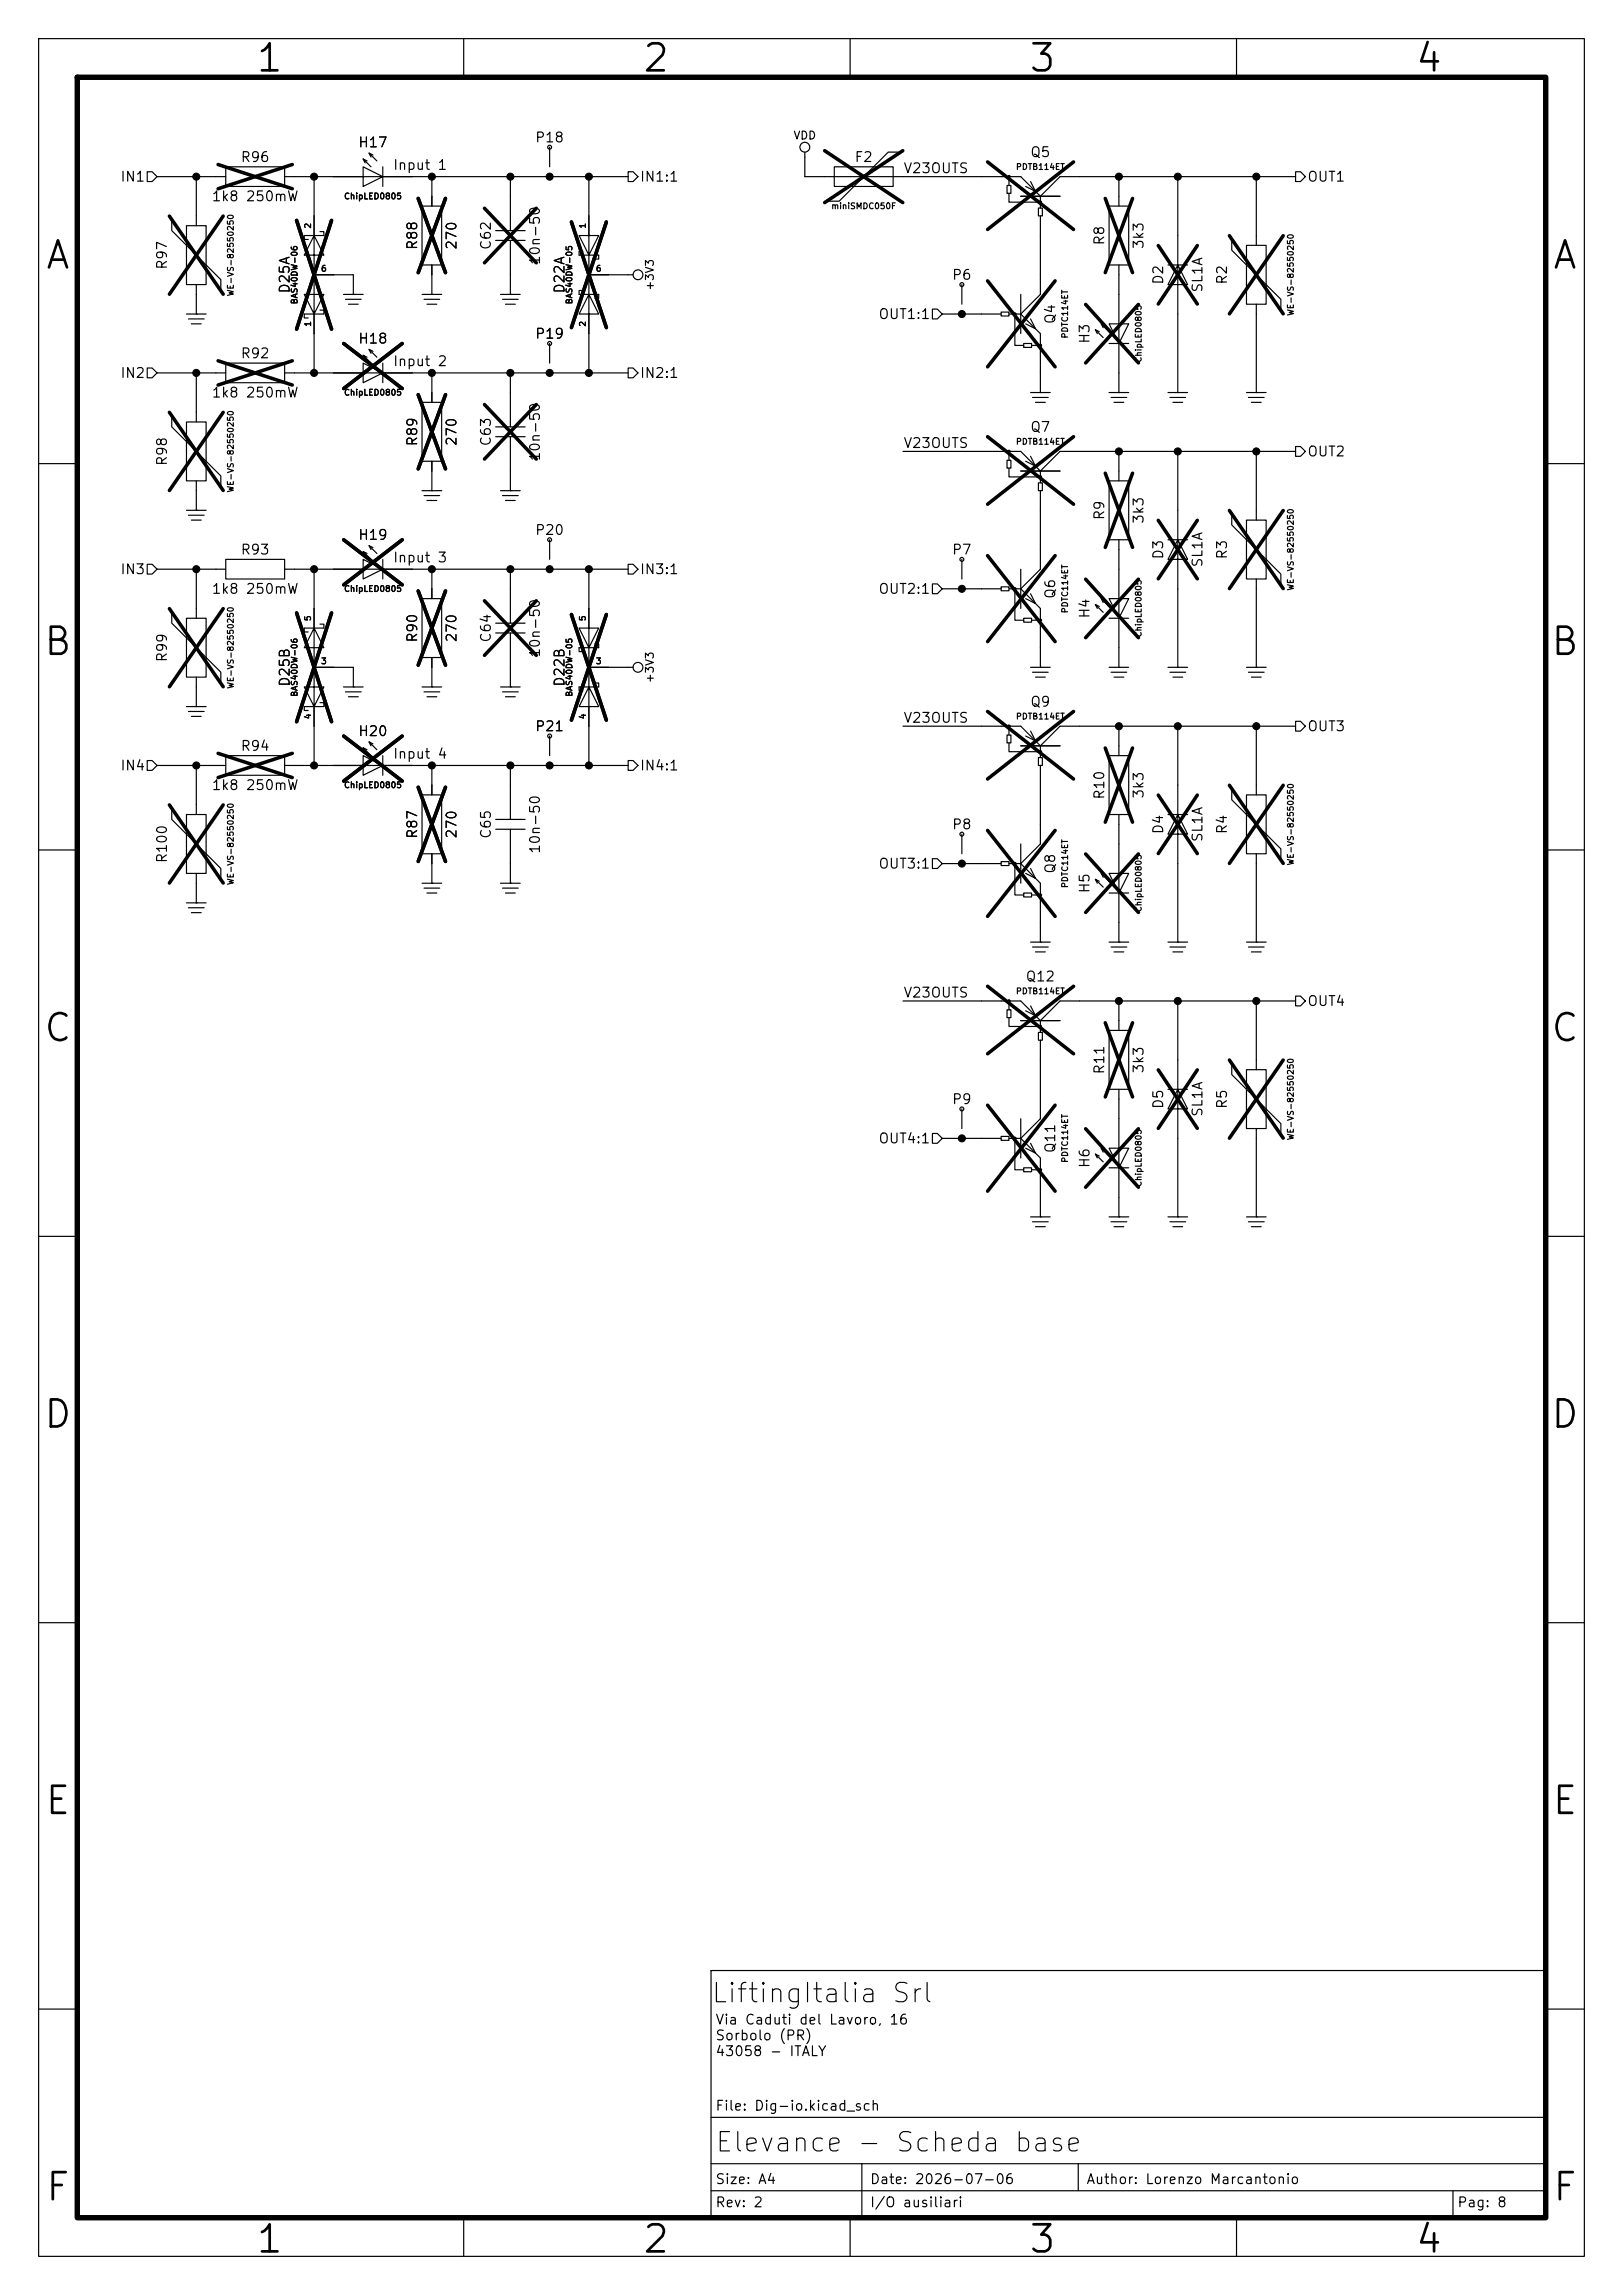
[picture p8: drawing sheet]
<svg xmlns="http://www.w3.org/2000/svg" width="210mm" height="297mm" viewBox="0 0 210 297" stroke-linecap="round" stroke-linejoin="round" font-family="sans-serif">
<defs><g id="words">
<g font-size="3.5">
<text x="32.9" y="10.2">1</text>
<text x="82.9" y="10.2">2</text>
<text x="132.9" y="10.2">3</text>
<text x="182.9" y="10.2">4</text>
<text x="5.6" y="35.7">A</text>
<text x="200.7" y="35.7">A</text>
<text x="5.4" y="85.7">B</text>
<text x="200.4" y="85.7">B</text>
<text x="5.4" y="135.7">C</text>
<text x="200.4" y="135.7">C</text>
<text x="5.4" y="185.7">D</text>
<text x="200.4" y="185.7">D</text>
<text x="5.6" y="235.7">E</text>
<text x="200.6" y="235.7">E</text>
<text x="5.6" y="285.7">F</text>
<text x="200.7" y="285.7">F</text>
<text x="32.9" y="292.4">1</text>
<text x="82.9" y="292.4">2</text>
<text x="132.9" y="292.4">3</text>
<text x="182.9" y="292.4">4</text>
</g>
<g font-size="2.5">
<text x="91.9" y="259.8">LiftingItalia Srl</text>
<text x="92.4" y="279.1">Elevance - Scheda base</text>
</g>
<g font-size="1.3">
<text x="15.5" y="23.8">IN1</text>
<text x="31" y="21.3">R96</text>
<text x="46.3" y="19.4">H17</text>
<text x="50.8" y="22.3">Input 1</text>
<text x="69.1" y="18.7">P18</text>
<text x="82.7" y="23.8">IN1:1</text>
<text x="110.5" y="21.3">F2</text>
<text x="116.8" y="22.7">V23OUTS</text>
<text x="133.2" y="20.6">Q5</text>
<text x="169.1" y="23.8">OUT1</text>
<text x="27.3" y="26.4">1k8 250mW</text>
<text x="21.9" y="35" transform="rotate(-90 21.9 35)">R97</text>
<text x="54.3" y="32.5" transform="rotate(-90 54.3 32.5)">R88</text>
<text x="59.4" y="32.4" transform="rotate(-90 59.4 32.4)">270</text>
<text x="63.8" y="32.5" transform="rotate(-90 63.8 32.5)">C62</text>
<text x="70.2" y="34.4" transform="rotate(-90 70.2 34.4)">10n-50</text>
<text x="143.2" y="31.8" transform="rotate(-90 143.2 31.8)">R8</text>
<text x="148.3" y="32.3" transform="rotate(-90 148.3 32.3)">3k3</text>
<text x="37.8" y="38.1" transform="rotate(-90 37.8 38.1)">D25A</text>
<text x="73.4" y="38.1" transform="rotate(-90 73.4 38.1)">D22A</text>
<text x="113.6" y="41.6">OUT1:1</text>
<text x="123.1" y="36.5">P6</text>
<text x="150.8" y="36.9" transform="rotate(-90 150.8 36.9)">D2</text>
<text x="155.9" y="38" transform="rotate(-90 155.9 38)">SL1A</text>
<text x="159.1" y="36.9" transform="rotate(-90 159.1 36.9)">R2</text>
<text x="31" y="46.7">R92</text>
<text x="46.3" y="44.8">H18</text>
<text x="50.8" y="47.7">Input 2</text>
<text x="69.1" y="44.1">P19</text>
<text x="136.9" y="42" transform="rotate(-90 136.9 42)">Q4</text>
<text x="141.3" y="44.6" transform="rotate(-90 141.3 44.6)">H3</text>
<text x="15.5" y="49.2">IN2</text>
<text x="27.3" y="51.8">1k8 250mW</text>
<text x="82.7" y="49.2">IN2:1</text>
<text x="54.3" y="57.9" transform="rotate(-90 54.3 57.9)">R89</text>
<text x="59.4" y="57.8" transform="rotate(-90 59.4 57.8)">270</text>
<text x="63.8" y="57.9" transform="rotate(-90 63.8 57.9)">C63</text>
<text x="70.2" y="59.8" transform="rotate(-90 70.2 59.8)">10n-50</text>
<text x="116.8" y="58.3">V23OUTS</text>
<text x="133.2" y="56.2">Q7</text>
<text x="169.1" y="59.4">OUT2</text>
<text x="21.9" y="60.4" transform="rotate(-90 21.9 60.4)">R98</text>
<text x="46.3" y="70.2">H19</text>
<text x="69.1" y="69.5">P20</text>
<text x="143.2" y="67.4" transform="rotate(-90 143.2 67.4)">R9</text>
<text x="148.3" y="67.9" transform="rotate(-90 148.3 67.9)">3k3</text>
<text x="15.5" y="74.6">IN3</text>
<text x="27.3" y="77.2">1k8 250mW</text>
<text x="31" y="72.1">R93</text>
<text x="50.8" y="73.1">Input 3</text>
<text x="82.7" y="74.6">IN3:1</text>
<text x="113.6" y="77.2">OUT2:1</text>
<text x="123.1" y="72.1">P7</text>
<text x="136.9" y="77.6" transform="rotate(-90 136.9 77.6)">Q6</text>
<text x="150.8" y="72.5" transform="rotate(-90 150.8 72.5)">D3</text>
<text x="155.9" y="73.5" transform="rotate(-90 155.9 73.5)">SL1A</text>
<text x="159.1" y="72.5" transform="rotate(-90 159.1 72.5)">R3</text>
<text x="54.3" y="83.3" transform="rotate(-90 54.3 83.3)">R90</text>
<text x="59.4" y="83.2" transform="rotate(-90 59.4 83.2)">270</text>
<text x="63.8" y="83.3" transform="rotate(-90 63.8 83.3)">C64</text>
<text x="141.3" y="80.1" transform="rotate(-90 141.3 80.1)">H4</text>
<text x="21.9" y="85.8" transform="rotate(-90 21.9 85.8)">R99</text>
<text x="37.8" y="89" transform="rotate(-90 37.8 89)">D25B</text>
<text x="70.2" y="85.2" transform="rotate(-90 70.2 85.2)">10n-50</text>
<text x="73.4" y="89" transform="rotate(-90 73.4 89)">D22B</text>
<text x="46.3" y="95.6">H20</text>
<text x="69.1" y="94.9">P21</text>
<text x="116.8" y="93.9">V23OUTS</text>
<text x="133.2" y="91.8">Q9</text>
<text x="169.1" y="94.9">OUT3</text>
<text x="15.5" y="100">IN4</text>
<text x="31" y="97.5">R94</text>
<text x="50.8" y="98.5">Input 4</text>
<text x="82.7" y="100">IN4:1</text>
<text x="27.3" y="102.6">1k8 250mW</text>
<text x="123.1" y="107.6">P8</text>
<text x="143.2" y="103.6" transform="rotate(-90 143.2 103.6)">R10</text>
<text x="148.3" y="103.5" transform="rotate(-90 148.3 103.5)">3k3</text>
<text x="21.9" y="111.8" transform="rotate(-90 21.9 111.8)">R100</text>
<text x="54.3" y="108.7" transform="rotate(-90 54.3 108.7)">R87</text>
<text x="59.4" y="108.6" transform="rotate(-90 59.4 108.6)">270</text>
<text x="63.8" y="108.7" transform="rotate(-90 63.8 108.7)">C65</text>
<text x="70.2" y="110.6" transform="rotate(-90 70.2 110.6)">10n-50</text>
<text x="113.6" y="112.7">OUT3:1</text>
<text x="136.9" y="113.2" transform="rotate(-90 136.9 113.2)">Q8</text>
<text x="150.8" y="108" transform="rotate(-90 150.8 108)">D4</text>
<text x="155.9" y="109.1" transform="rotate(-90 155.9 109.1)">SL1A</text>
<text x="159.1" y="108" transform="rotate(-90 159.1 108)">R4</text>
<text x="141.3" y="115.7" transform="rotate(-90 141.3 115.7)">H5</text>
<text x="116.8" y="129.4">V23OUTS</text>
<text x="132.6" y="127.3">Q12</text>
<text x="169.1" y="130.5">OUT4</text>
<text x="123.1" y="143.2">P9</text>
<text x="143.2" y="139.1" transform="rotate(-90 143.2 139.1)">R11</text>
<text x="148.3" y="139" transform="rotate(-90 148.3 139)">3k3</text>
<text x="150.8" y="143.6" transform="rotate(-90 150.8 143.6)">D5</text>
<text x="159.1" y="143.6" transform="rotate(-90 159.1 143.6)">R5</text>
<text x="113.6" y="148.3">OUT4:1</text>
<text x="136.9" y="149.3" transform="rotate(-90 136.9 149.3)">Q11</text>
<text x="155.9" y="144.6" transform="rotate(-90 155.9 144.6)">SL1A</text>
<text x="141.3" y="151.3" transform="rotate(-90 141.3 151.3)">H6</text>
<text x="92.5" y="262.3">Via Caduti del Lavoro, 16</text>
<text x="92.5" y="264.4">Sorbolo (PR)</text>
<text x="92.5" y="266.4">43058 - ITALY</text>
<text x="92.5" y="273.5">File: Dig-io.kicad_sch</text>
<text x="92.5" y="283">Size: A4</text>
<text x="92.5" y="286">Rev: 2</text>
<text x="112.5" y="286">I/O ausiliari</text>
<text x="112.5" y="283">Date: 2026-07-06</text>
<text x="140.5" y="283">Author: Lorenzo Marcantonio</text>
<text x="188.5" y="286">Pag: 8</text>
</g>
<g font-size="1">
<text x="102.6" y="18.3">VDD</text>
<text x="84.8" y="37.7" transform="rotate(-90 84.8 37.7)">+3V3</text>
<text x="84.8" y="88.5" transform="rotate(-90 84.8 88.5)">+3V3</text>
</g>
<g font-size=".8">
<text x="131.4" y="22.2">PDTB114ET</text>
<text x="40.4" y="29.6" transform="rotate(-90 40.4 29.6)">2</text>
<text x="44.4" y="26">ChipLED0805</text>
<text x="76" y="29.6" transform="rotate(-90 76 29.6)">1</text>
<text x="107.5" y="27.2">miniSMDC050F</text>
<text x="41.5" y="35.3">6</text>
<text x="77" y="35.3">6</text>
<text x="30.4" y="38.4" transform="rotate(-90 30.4 38.4)">WE-VS-82550250</text>
<text x="38.7" y="39.4" transform="rotate(-90 38.7 39.4)">BAS40DW-06</text>
<text x="74.2" y="39.4" transform="rotate(-90 74.2 39.4)">BAS40DW-05</text>
<text x="167.6" y="41" transform="rotate(-90 167.6 41)">WE-VS-82550250</text>
<text x="40.4" y="42.3" transform="rotate(-90 40.4 42.3)">1</text>
<text x="76" y="42.3" transform="rotate(-90 76 42.3)">2</text>
<text x="138.4" y="43.9" transform="rotate(-90 138.4 43.9)">PDTC114ET</text>
<text x="147.9" y="47" transform="rotate(-90 147.9 47)">ChipLED0805</text>
<text x="44.4" y="51.4">ChipLED0805</text>
<text x="131.4" y="57.7">PDTB114ET</text>
<text x="30.4" y="63.8" transform="rotate(-90 30.4 63.8)">WE-VS-82550250</text>
<text x="44.4" y="76.8">ChipLED0805</text>
<text x="167.6" y="76.5" transform="rotate(-90 167.6 76.5)">WE-VS-82550250</text>
<text x="40.4" y="80.4" transform="rotate(-90 40.4 80.4)">5</text>
<text x="76" y="80.4" transform="rotate(-90 76 80.4)">5</text>
<text x="138.4" y="79.4" transform="rotate(-90 138.4 79.4)">PDTC114ET</text>
<text x="147.9" y="82.6" transform="rotate(-90 147.9 82.6)">ChipLED0805</text>
<text x="30.4" y="89.2" transform="rotate(-90 30.4 89.2)">WE-VS-82550250</text>
<text x="41.5" y="86.1">3</text>
<text x="77" y="86.1">3</text>
<text x="38.7" y="90.2" transform="rotate(-90 38.7 90.2)">BAS40DW-06</text>
<text x="40.4" y="93.1" transform="rotate(-90 40.4 93.1)">4</text>
<text x="74.2" y="90.2" transform="rotate(-90 74.2 90.2)">BAS40DW-05</text>
<text x="76" y="93.1" transform="rotate(-90 76 93.1)">4</text>
<text x="131.4" y="93.3">PDTB114ET</text>
<text x="44.4" y="102.2">ChipLED0805</text>
<text x="167.6" y="112.1" transform="rotate(-90 167.6 112.1)">WE-VS-82550250</text>
<text x="30.4" y="114.6" transform="rotate(-90 30.4 114.6)">WE-VS-82550250</text>
<text x="138.4" y="115" transform="rotate(-90 138.4 115)">PDTC114ET</text>
<text x="147.9" y="118.1" transform="rotate(-90 147.9 118.1)">ChipLED0805</text>
<text x="131.4" y="128.8">PDTB114ET</text>
<text x="167.6" y="147.6" transform="rotate(-90 167.6 147.6)">WE-VS-82550250</text>
<text x="138.4" y="150.6" transform="rotate(-90 138.4 150.6)">PDTC114ET</text>
<text x="147.9" y="153.7" transform="rotate(-90 147.9 153.7)">ChipLED0805</text>
</g>
</g></defs>
<path d="M10 10h190v277h-190z" fill="none" stroke="#000" stroke-width=".7"/>
<g fill="none" stroke="#000" stroke-width=".15">
<path d="M5 5h200v287h-200zM47.8 19.8l1 1M60 5v5M71.1 19.1v2.5M104.1 19.7v3.2h28l2.5 2.5M110 5v5M116.2 19.7h-1.3l-6.3 6.3h-1.3M160 5v5M19 22.2h.7l.6 .7-.6 .6h-.7zM20.3 22.9h8.9M22.2 28.6v1.2l6.4 6.4v1.3M24.1 29.2h2.6v7.6h-2.6z"/>
<path d="M25.4 22.9v6.3M25.4 36.8v3.8M29.2 21.6h7.6v2.5h-7.6zM36.8 22.9h12.7l-2.5-1.3v2.5l2.5-1.2h31.8M40.6 22.9v7.6l-1.2 2.5h2.5l-1.3-2.5v10.1l1.3-2.5h-2.5l1.2 2.5v7.7M40.6 35.6h5.1v2.5M41.4 30h.5v.5h-2.5v.5h.5M44.4 38.1h2.6M44.7 38.7h2M45.1 39.4h1.3M45.7 38.1h.1M47 20.6l1 1"/>
<path d="M47.5 20.8l-.5-.2 .2 .5M48.3 20.1l-.5-.3 .2 .5M49.5 21.6v2.5M54.6 26.7h2.5v7.6h-2.5zM54.6 38.1h2.5M54.9 38.7h2M55.2 39.4h1.3M55.9 38.1h.1M55.9 22.9v3.8M55.9 34.3v3.8M64.1 31.1h3.8M64.1 29.8h3.8"/>
<path d="M64.8 38.1h2.5M65 38.7h2.1M65.4 39.4h1.3M66 38.1h.1M66 22.9v6.9M66 31.1v7M71.1 22.9h.1M75.4 32.5h-.5v.5h2.6v.5h-.5M75.4 37.6h-.5v.5h2.6v.5h-.5M76.2 22.9v10.1l-1.3-2.5h2.6l-1.3 2.5v5.1l1.3 2.5h-2.6l1.3-2.5v10.2M76.2 35.6h5.7M81.3 22.2h.6l.6 .7-.6 .6h-.6z"/>
<path d="M107.9 21.6h7.7v2.5h-7.7zM124.5 36.8v2.6M130.3 24h.5v1h-.5zM130.6 25v1.2h4M130.6 22.9h.1M130.6 22.9v1.1M132.1 38.1v5.1M132.1 25.4h5.1M133.3 23.5l.7 1.3-1.3-.7M134.4 26.9h.5v1h-.5zM134.6 25.4v1.5M134.6 27.9v10.2l-2.5 2.5"/>
<path d="M143.5 26.7h2.5v7.6h-2.5zM144.8 34.3v10.2l-1.3-2.6h2.5l-1.2 2.6v6.3M144.8 22.9v3.8M151.1 34.3h2.6M152.4 22.9v11.4l1.3 2.5h-2.6l1.3-2.5v16.5M159.4 31.1v1.3l6.3 6.3v1.3M161.3 31.8h2.5v7.6h-2.5zM162.6 22.9v8.9M162.6 39.4v11.4M167.6 22.2h.7l.6 .7-.6 .6h-.7zM167.6 22.9h-30.4l-2.6 2.5M19 47.6h.7l.6 .7-.6 .6h-.7z"/>
<path d="M20.3 48.3h8.9M22.2 54v1.2l6.4 6.4v1.3M24.1 54.6h2.6v7.6h-2.6zM24.1 40.6h2.6M24.4 41.3h2M24.8 41.9h1.2M25.4 40.6h.1M25.4 48.3v6.3M29.2 47h7.6v2.5h-7.6zM36.8 48.3h12.7l-2.5-1.3v2.5l2.5-1.2h31.8M41.4 40.1h.5v.5h-2.5v.5h.5M47 46l1 1"/>
<path d="M47.5 46.2l-.5-.2 .2 .5M47.8 45.2l1 1M48.3 45.5l-.5-.3 .2 .5M49.5 47v2.5M54.6 52.1h2.5v7.6h-2.5zM55.9 48.3v3.8M55.9 59.7v3.8M64.1 56.5h3.8M64.1 55.2h3.8M66 48.3v6.9M66 56.5v7M71.1 48.3h.1"/>
<path d="M71.1 44.5v2.5M81.3 47.6h.6l.6 .7-.6 .6h-.6zM116.8 58.4h15.3l2.5 2.6M120.6 40h.7l.6 .6-.6 .7h-.7zM121.9 40.6h7.6M124.5 40.6h.1M129.5 40.4h1.1v.5h-1.1zM130.3 59.6h.5v1h-.5zM130.6 58.4h.1M130.6 58.4v1.2M130.6 40.6h1.5M131.3 40.6v4.1h1.2"/>
<path d="M132.1 40.6l2.5 2.6v7.6M132.5 44.5h1v.5h-1zM133.3 59.1l.7 1.2-1.3-.6M133.3 41.3l.7 1.2-1.3-.6M133.3 50.8h2.6M133.5 44.7h1.1M133.6 51.4h2M134 52.1h1.3M134.6 50.8h.1M134.6 44.7h.1M141.7 42.7l1 1M142.2 42.9l-.5-.2 .3 .5"/>
<path d="M142.5 41.9l1 1M143 42.2l-.5-.3 .2 .5M143.5 50.8h2.5M143.5 44.5h2.5M143.8 51.4h2M144.1 52.1h1.3M144.8 50.8h.1M144.8 58.4v3.8M151.1 50.8h2.6M151.4 51.4h2M151.8 52.1h1.2M152.4 58.4v11.5l1.3 2.5h-2.6l1.3-2.5v16.5"/>
<path d="M152.4 50.8h.1M161.3 50.8h2.5M161.5 51.4h2.1M161.9 52.1h1.3M162.6 50.8h.1M162.6 58.4v8.9M167.6 57.8h.7l.6 .6-.6 .7h-.7zM167.6 58.4h-30.4l-2.6 2.6M5 60h5M19 73h.7l.6 .7-.6 .6h-.7zM20.3 73.7h8.9M22.2 79.4v1.2l6.4 6.4v1.3"/>
<path d="M24.1 66h2.6M24.4 66.7h2M24.8 67.3h1.2M25.4 66h.1M25.4 62.2v3.8M25.4 73.7v6.3M29.2 72.4h7.6v2.5h-7.6zM36.8 73.7h12.7l-2.5-1.3v2.5l2.5-1.2h31.8M40.6 73.7v7.6l-1.2 2.5h2.5l-1.3-2.5v10.1l1.3-2.5h-2.5l1.2 2.5v7.7M47 71.4l1 1M47.5 71.6l-.5-.2 .2 .5M47.8 70.6l1 1"/>
<path d="M48.3 70.9l-.5-.3 .2 .5M49.5 72.4v2.5M54.6 77.5h2.5v7.6h-2.5zM54.6 63.5h2.5M54.9 64.1h2M55.2 64.8h1.3M55.9 63.5h.1M55.9 73.7v3.8M64.8 63.5h2.5M65 64.1h2.1M65.4 64.8h1.3M66 63.5h.1"/>
<path d="M66 73.7v6.9M71.1 73.7h.1M71.1 69.9v2.5M76.2 73.7v10.1l-1.3-2.5h2.6l-1.3 2.5v5.1l1.3 2.5h-2.6l1.3-2.5v10.2M81.3 73h.6l.6 .7-.6 .6h-.6zM120.6 75.6h.7l.6 .6-.6 .6h-.7zM121.9 76.2h7.6M124.5 76.2h.1M124.5 72.4v2.5M129.5 75.9h1.1v.6h-1.1zM130.6 60.6v1.1h4M130.6 76.2h1.5"/>
<path d="M131.3 76.2v4.1h1.2M132.1 76.2l2.5 2.5v7.7M132.1 73.7v5M132.1 61h5.1M133.3 76.8l.7 1.3-1.3-.6M134.4 62.5h.5v1h-.5zM134.6 61v1.5M134.6 63.5v10.2l-2.5 2.5M141.7 78.2l1 1M142.2 78.5l-.5-.3 .3 .5M142.5 77.5l1 1M143 77.7l-.5-.2 .2 .5"/>
<path d="M143.5 62.2h2.5v7.7h-2.5zM144.8 69.9v10.1l-1.3-2.5h2.5l-1.2 2.5v6.4M151.1 69.9h2.6M159.4 66.7v1.2l6.3 6.4v1.3M161.3 67.3h2.5v7.6h-2.5zM162.6 74.9v11.5M200 60h5M19 98.4h.7l.6 .7-.6 .6h-.7zM20.3 99.1h8.9M24.1 80h2.6v7.6h-2.6zM24.1 91.4h2.6M24.4 92.1h2"/>
<path d="M24.8 92.7h1.2M25.4 91.4h.1M25.4 87.6v3.8M25.4 99.1v6.3M29.2 97.8h7.6v2.5h-7.6zM36.8 99.1h12.7l-2.5-1.3v2.5l2.5-1.2h31.8M40.6 86.4h5.1v2.5M41.4 90.9h.5v.5h-2.5v.5h.5M41.4 80.8h.5v.5h-2.5v.5h.5M44.4 88.9h2.6M44.7 89.5h2M45.1 90.2h1.3"/>
<path d="M45.7 88.9h.1M47 96.8l1 1M47.5 97l-.5-.2 .2 .5M47.8 96l1 1M48.3 96.3l-.5-.3 .2 .5M49.5 97.8v2.5M54.6 88.9h2.5M54.9 89.5h2M55.2 90.2h1.3M55.9 88.9h.1M55.9 85.1v3.8M55.9 99.1v3.8"/>
<path d="M64.1 81.9h3.8M64.1 80.6h3.8M64.8 88.9h2.5M65 89.5h2.1M65.4 90.2h1.3M66 88.9h.1M66 81.9v7M66 99.1v6.9M71.1 99.1h.1M71.1 95.3v2.5M76.2 86.4h5.7M77 88.4h.5v.5h-2.6v.5h.5"/>
<path d="M77 83.3h.5v.5h-2.6v.5h.5M81.3 98.4h.6l.6 .7-.6 .6h-.6zM116.8 94h15.3l2.5 2.5M130.3 95.1h.5v1h-.5zM130.6 96.1v1.2h4M130.6 94h.1M130.6 94v1.1M132.1 96.5h5.1M132.5 80h1v.5h-1zM133.3 94.6l.7 1.3-1.3-.6M133.3 86.4h2.6M133.5 80.3h1.1"/>
<path d="M133.6 87h2M134 87.6h1.3M134.4 98h.5v1.1h-.5zM134.6 86.4h.1M134.6 80.3h.1M134.6 96.5v1.5M134.6 99.1v10.1l-2.5 2.6M143.5 97.8h2.5v7.6h-2.5zM143.5 86.4h2.5M143.5 80h2.5M143.8 87h2M144.1 87.6h1.3"/>
<path d="M144.8 86.4h.1M144.8 94v3.8M151.1 86.4h2.6M151.4 87h2M151.8 87.6h1.2M152.4 94v11.4l1.3 2.6h-2.6l1.3-2.6v16.5M152.4 86.4h.1M161.3 86.4h2.5M161.5 87h2.1M161.9 87.6h1.3M162.6 86.4h.1M162.6 94v8.9"/>
<path d="M167.6 93.3h.7l.6 .7-.6 .6h-.7zM167.6 94h-30.4l-2.6 2.5M5 110h5M22.2 104.8v1.2l6.4 6.4v1.3M24.1 105.4h2.6v7.6h-2.6zM24.1 116.8h2.6M24.4 117.5h2M24.8 118.1h1.2M25.4 116.8h.1M25.4 113v3.8M54.6 102.9h2.5v7.6h-2.5zM54.6 114.3h2.5"/>
<path d="M54.9 114.9h2M55.2 115.6h1.3M55.9 114.3h.1M55.9 110.5v3.8M64.1 107.3h3.8M64.1 106h3.8M64.8 114.3h2.5M65 114.9h2.1M65.4 115.6h1.3M66 114.3h.1M66 107.3v7M120.6 111.1h.7l.6 .7-.6 .6h-.7z"/>
<path d="M121.9 111.8h7.6M124.5 111.8h.1M124.5 108v2.5M129.5 111.5h1.1v.5h-1.1zM130.6 111.8h1.5M131.3 111.8v4h1.2M132.1 111.8l2.5 2.5v7.6M132.1 109.2v5.1M132.5 115.6h1v.5h-1zM133.3 112.4l.7 1.3-1.3-.7M133.5 115.8h1.1M134.6 115.8h.1"/>
<path d="M141.7 113.8l1 1M142.2 114l-.5-.2 .3 .5M142.5 113l1 1M143 113.3l-.5-.3 .2 .5M143.5 115.6h2.5M144.8 105.4v10.2l-1.3-2.6h2.5l-1.2 2.6v6.3M151.1 105.4h2.6M159.4 102.2v1.3l6.3 6.4v1.2M161.3 102.9h2.5v7.6h-2.5zM162.6 110.5v11.4M200 110h5M116.8 129.5h15.3l2.5 2.6"/>
<path d="M130.3 130.7h.5v1h-.5zM130.6 131.7v1.1h4M130.6 129.5h.1M130.6 129.5v1.2M132.1 132.1h5.1M133.3 130.2l.7 1.2-1.3-.6M133.3 121.9h2.6M133.6 122.6h2M134 123.2h1.3M134.4 133.6h.5v1h-.5zM134.6 121.9h.1M134.6 132.1v1.5"/>
<path d="M134.6 134.6v10.2l-2.5 2.5M143.5 133.4h2.5v7.6h-2.5zM143.5 121.9h2.5M143.8 122.6h2M144.1 123.2h1.3M144.8 121.9h.1M144.8 129.5v3.9M151.1 121.9h2.6M151.4 122.6h2M151.8 123.2h1.2M152.4 121.9h.1M152.4 129.5v11.5l1.3 2.5h-2.6l1.3-2.5v16.5"/>
<path d="M159.4 137.8v1.3l6.3 6.3v1.3M161.3 138.4h2.5v7.7h-2.5zM161.3 121.9h2.5M161.5 122.6h2.1M161.9 123.2h1.3M162.6 121.9h.1M162.6 129.5v8.9M167.6 128.9h.7l.6 .6-.6 .7h-.7zM167.6 129.5h-30.4l-2.6 2.6M5 160h5M120.6 146.7h.7l.6 .6-.6 .7h-.7zM121.9 147.3h7.6"/>
<path d="M124.5 147.3h.1M124.5 143.5v2.6M129.5 147.1h1.1v.5h-1.1zM130.6 147.3h1.5M131.3 147.3v4.1h1.2M132.1 147.3l2.5 2.6v7.6M132.1 144.8v5.1M132.5 151.1h1v.5h-1zM133.3 148l.7 1.2-1.3-.6M133.3 157.5h2.6M133.5 151.4h1.1M133.6 158.1h2"/>
<path d="M134 158.8h1.3M134.6 157.5h.1M134.6 151.4h.1M141.7 149.4l1 1M142.2 149.6l-.5-.2 .3 .5M142.5 148.6l1 1M143 148.8l-.5-.2 .2 .5M143.5 151.1h2.5M143.5 157.5h2.5M143.8 158.1h2M144.1 158.8h1.3M144.8 141v10.1l-1.3-2.5h2.5l-1.2 2.5v6.4"/>
<path d="M144.8 157.5h.1M151.1 141h2.6M151.1 157.5h2.6M151.4 158.1h2M151.8 158.8h1.2M152.4 157.5h.1M161.3 157.5h2.5M161.5 158.1h2.1M161.9 158.8h1.3M162.6 157.5h.1M162.6 146.1v11.4M200 160h5"/>
<path d="M5 210h5M200 210h5M92 255h108v32h-108zM5 260h5M92 274h108M111.5 280v7M139.5 280v3.5M200 260h5M60 287v5M92 283.5h108M92 280h108M110 287v5"/>
<path d="M160 287v5M188 283.5v3.5"/>
<circle cx="71.1" cy="19" r=".25"/>
<circle cx="104.1" cy="19" r=".63"/>
<circle cx="82.5" cy="35.6" r=".63"/>
<circle cx="124.5" cy="36.8" r=".25"/>
<circle cx="71.1" cy="44.4" r=".25"/>
<circle cx="71.1" cy="69.8" r=".25"/>
<circle cx="124.5" cy="72.4" r=".25"/>
<circle cx="71.1" cy="95.2" r=".25"/>
<circle cx="82.5" cy="86.4" r=".63"/>
<circle cx="124.5" cy="107.9" r=".25"/>
<circle cx="124.5" cy="143.5" r=".25"/>
</g>
<g fill="none" stroke="#000" stroke-width=".46">
<path d="M106.7 19.5l10.1 6.7M116.8 19.5l-10.1 6.7M21.9 28l7 10.1M28.2 21.3l9.6 3.1M28.9 28l-7 10.1M37.8 21.3l-9.6 3.1M38.4 28.5l4.5 14.1M42.9 28.5l-4.5 14.1M54.1 25.7l3.5 9.6M57.6 25.7l-3.5 9.6M62.7 26.9l6.7 7.1M69.4 26.9l-6.7 7.1"/>
<path d="M73.9 28.7l4.6 13.7M78.5 28.7l-4.6 13.7M127.8 36.3l8.7 11.2M127.8 21l11.1 8.7M136.5 36.3l-8.7 11.2M138.9 21l-11.1 8.7M140.5 39.4l6.8 7.6M143 25.7l3.5 9.6M146.5 25.7l-3.5 9.6M147.3 39.4l-6.8 7.6M149.9 31.8l5 7.5M154.9 31.8l-5 7.5"/>
<path d="M159.1 30.5l6.9 10.1M166 30.5l-6.9 10.1M21.9 53.4l7 10.1M28.2 46.7l9.6 3.1M28.9 53.4l-7 10.1M37.8 46.7l-9.6 3.1M44.5 44.5l7.5 5.8M52 44.5l-7.5 5.8M54.1 51.1l3.5 9.6M57.6 51.1l-3.5 9.6M62.7 52.3l6.7 7.1M69.4 52.3l-6.7 7.1"/>
<path d="M127.8 56.5l11.1 8.8M138.9 56.5l-11.1 8.8M21.9 78.8l7 10.1M28.9 78.8l-7 10.1M38.4 79.3l4.5 14.1M42.9 79.3l-4.5 14.1M44.5 69.9l7.5 5.8M52 69.9l-7.5 5.8M54.1 76.5l3.5 9.6M57.6 76.5l-3.5 9.6M62.7 77.7l6.7 7.1M69.4 77.7l-6.7 7.1"/>
<path d="M73.9 79.5l4.6 13.7M78.5 79.5l-4.6 13.7M127.8 71.9l8.7 11.1M136.5 71.9l-8.7 11.1M140.5 75l6.8 7.5M143 61.2l3.5 9.6M146.5 61.2l-3.5 9.6M147.3 75l-6.8 7.5M149.9 67.3l5 7.6M154.9 67.3l-5 7.6M159.1 66.1l6.9 10.1M166 66.1l-6.9 10.1"/>
<path d="M28.2 97.5l9.6 3.1M37.8 97.5l-9.6 3.1M44.5 95.3l7.5 5.8M52 95.3l-7.5 5.8M127.8 92.1l11.1 8.7M138.9 92.1l-11.1 8.7M143 96.8l3.5 9.6M146.5 96.8l-3.5 9.6M21.9 104.2l7 10.1M28.9 104.2l-7 10.1M54.1 101.9l3.5 9.6M57.6 101.9l-3.5 9.6"/>
<path d="M127.8 107.5l8.7 11.1M136.5 107.5l-8.7 11.1M140.5 110.5l6.8 7.6M147.3 110.5l-6.8 7.6M149.9 102.9l5 7.6M154.9 102.9l-5 7.6M159.1 101.6l6.9 10.1M166 101.6l-6.9 10.1M127.8 127.6l11.1 8.8M138.9 127.6l-11.1 8.8M143 132.4l3.5 9.6M146.5 132.4l-3.5 9.6"/>
<path d="M149.9 138.5l5 7.5M154.9 138.5l-5 7.5M159.1 137.2l6.9 10.1M166 137.2l-6.9 10.1M127.8 143l8.7 11.2M136.5 143l-8.7 11.2M140.5 146.1l6.8 7.5M147.3 146.1l-6.8 7.5"/>
</g>
<g fill="#000" stroke="#000" stroke-width=".15">
<circle cx="130.6" cy="22.9" r=".15"/>
<circle cx="134.6" cy="26.2" r=".15"/>
<circle cx="130.6" cy="58.4" r=".15"/>
<circle cx="131.3" cy="40.6" r=".15"/>
<circle cx="134.6" cy="44.7" r=".15"/>
<circle cx="131.3" cy="76.2" r=".15"/>
<circle cx="134.6" cy="61.7" r=".15"/>
<circle cx="130.6" cy="94" r=".15"/>
<circle cx="134.6" cy="97.3" r=".15"/>
<circle cx="134.6" cy="80.3" r=".15"/>
<circle cx="131.3" cy="111.8" r=".15"/>
<circle cx="134.6" cy="115.8" r=".15"/>
<circle cx="130.6" cy="129.5" r=".15"/>
<circle cx="134.6" cy="132.8" r=".15"/>
<circle cx="131.3" cy="147.3" r=".15"/>
<circle cx="134.6" cy="151.4" r=".15"/>
</g>
<g fill="#000" stroke="#000" stroke-width=".13">
<circle cx="25.4" cy="22.9" r=".46"/>
<circle cx="40.6" cy="22.9" r=".46"/>
<circle cx="55.9" cy="22.9" r=".46"/>
<circle cx="66" cy="22.9" r=".46"/>
<circle cx="71.1" cy="22.9" r=".46"/>
<circle cx="76.2" cy="22.9" r=".46"/>
<circle cx="144.8" cy="22.9" r=".46"/>
<circle cx="152.4" cy="22.9" r=".46"/>
<circle cx="162.6" cy="22.9" r=".46"/>
<circle cx="25.4" cy="48.3" r=".46"/>
<circle cx="40.6" cy="48.3" r=".46"/>
<circle cx="55.9" cy="48.3" r=".46"/>
<circle cx="66" cy="48.3" r=".46"/>
<circle cx="71.1" cy="48.3" r=".46"/>
<circle cx="76.2" cy="48.3" r=".46"/>
<circle cx="124.5" cy="40.6" r=".46"/>
<circle cx="144.8" cy="58.4" r=".46"/>
<circle cx="152.4" cy="58.4" r=".46"/>
<circle cx="162.6" cy="58.4" r=".46"/>
<circle cx="25.4" cy="73.7" r=".46"/>
<circle cx="40.6" cy="73.7" r=".46"/>
<circle cx="55.9" cy="73.7" r=".46"/>
<circle cx="66" cy="73.7" r=".46"/>
<circle cx="71.1" cy="73.7" r=".46"/>
<circle cx="76.2" cy="73.7" r=".46"/>
<circle cx="124.5" cy="76.2" r=".46"/>
<circle cx="25.4" cy="99.1" r=".46"/>
<circle cx="40.6" cy="99.1" r=".46"/>
<circle cx="55.9" cy="99.1" r=".46"/>
<circle cx="66" cy="99.1" r=".46"/>
<circle cx="71.1" cy="99.1" r=".46"/>
<circle cx="76.2" cy="99.1" r=".46"/>
<circle cx="144.8" cy="94" r=".46"/>
<circle cx="152.4" cy="94" r=".46"/>
<circle cx="162.6" cy="94" r=".46"/>
<circle cx="124.5" cy="111.8" r=".46"/>
<circle cx="144.8" cy="129.5" r=".46"/>
<circle cx="152.4" cy="129.5" r=".46"/>
<circle cx="162.6" cy="129.5" r=".46"/>
<circle cx="124.5" cy="147.3" r=".46"/>
</g>
<use href="#words"/>
</svg>
